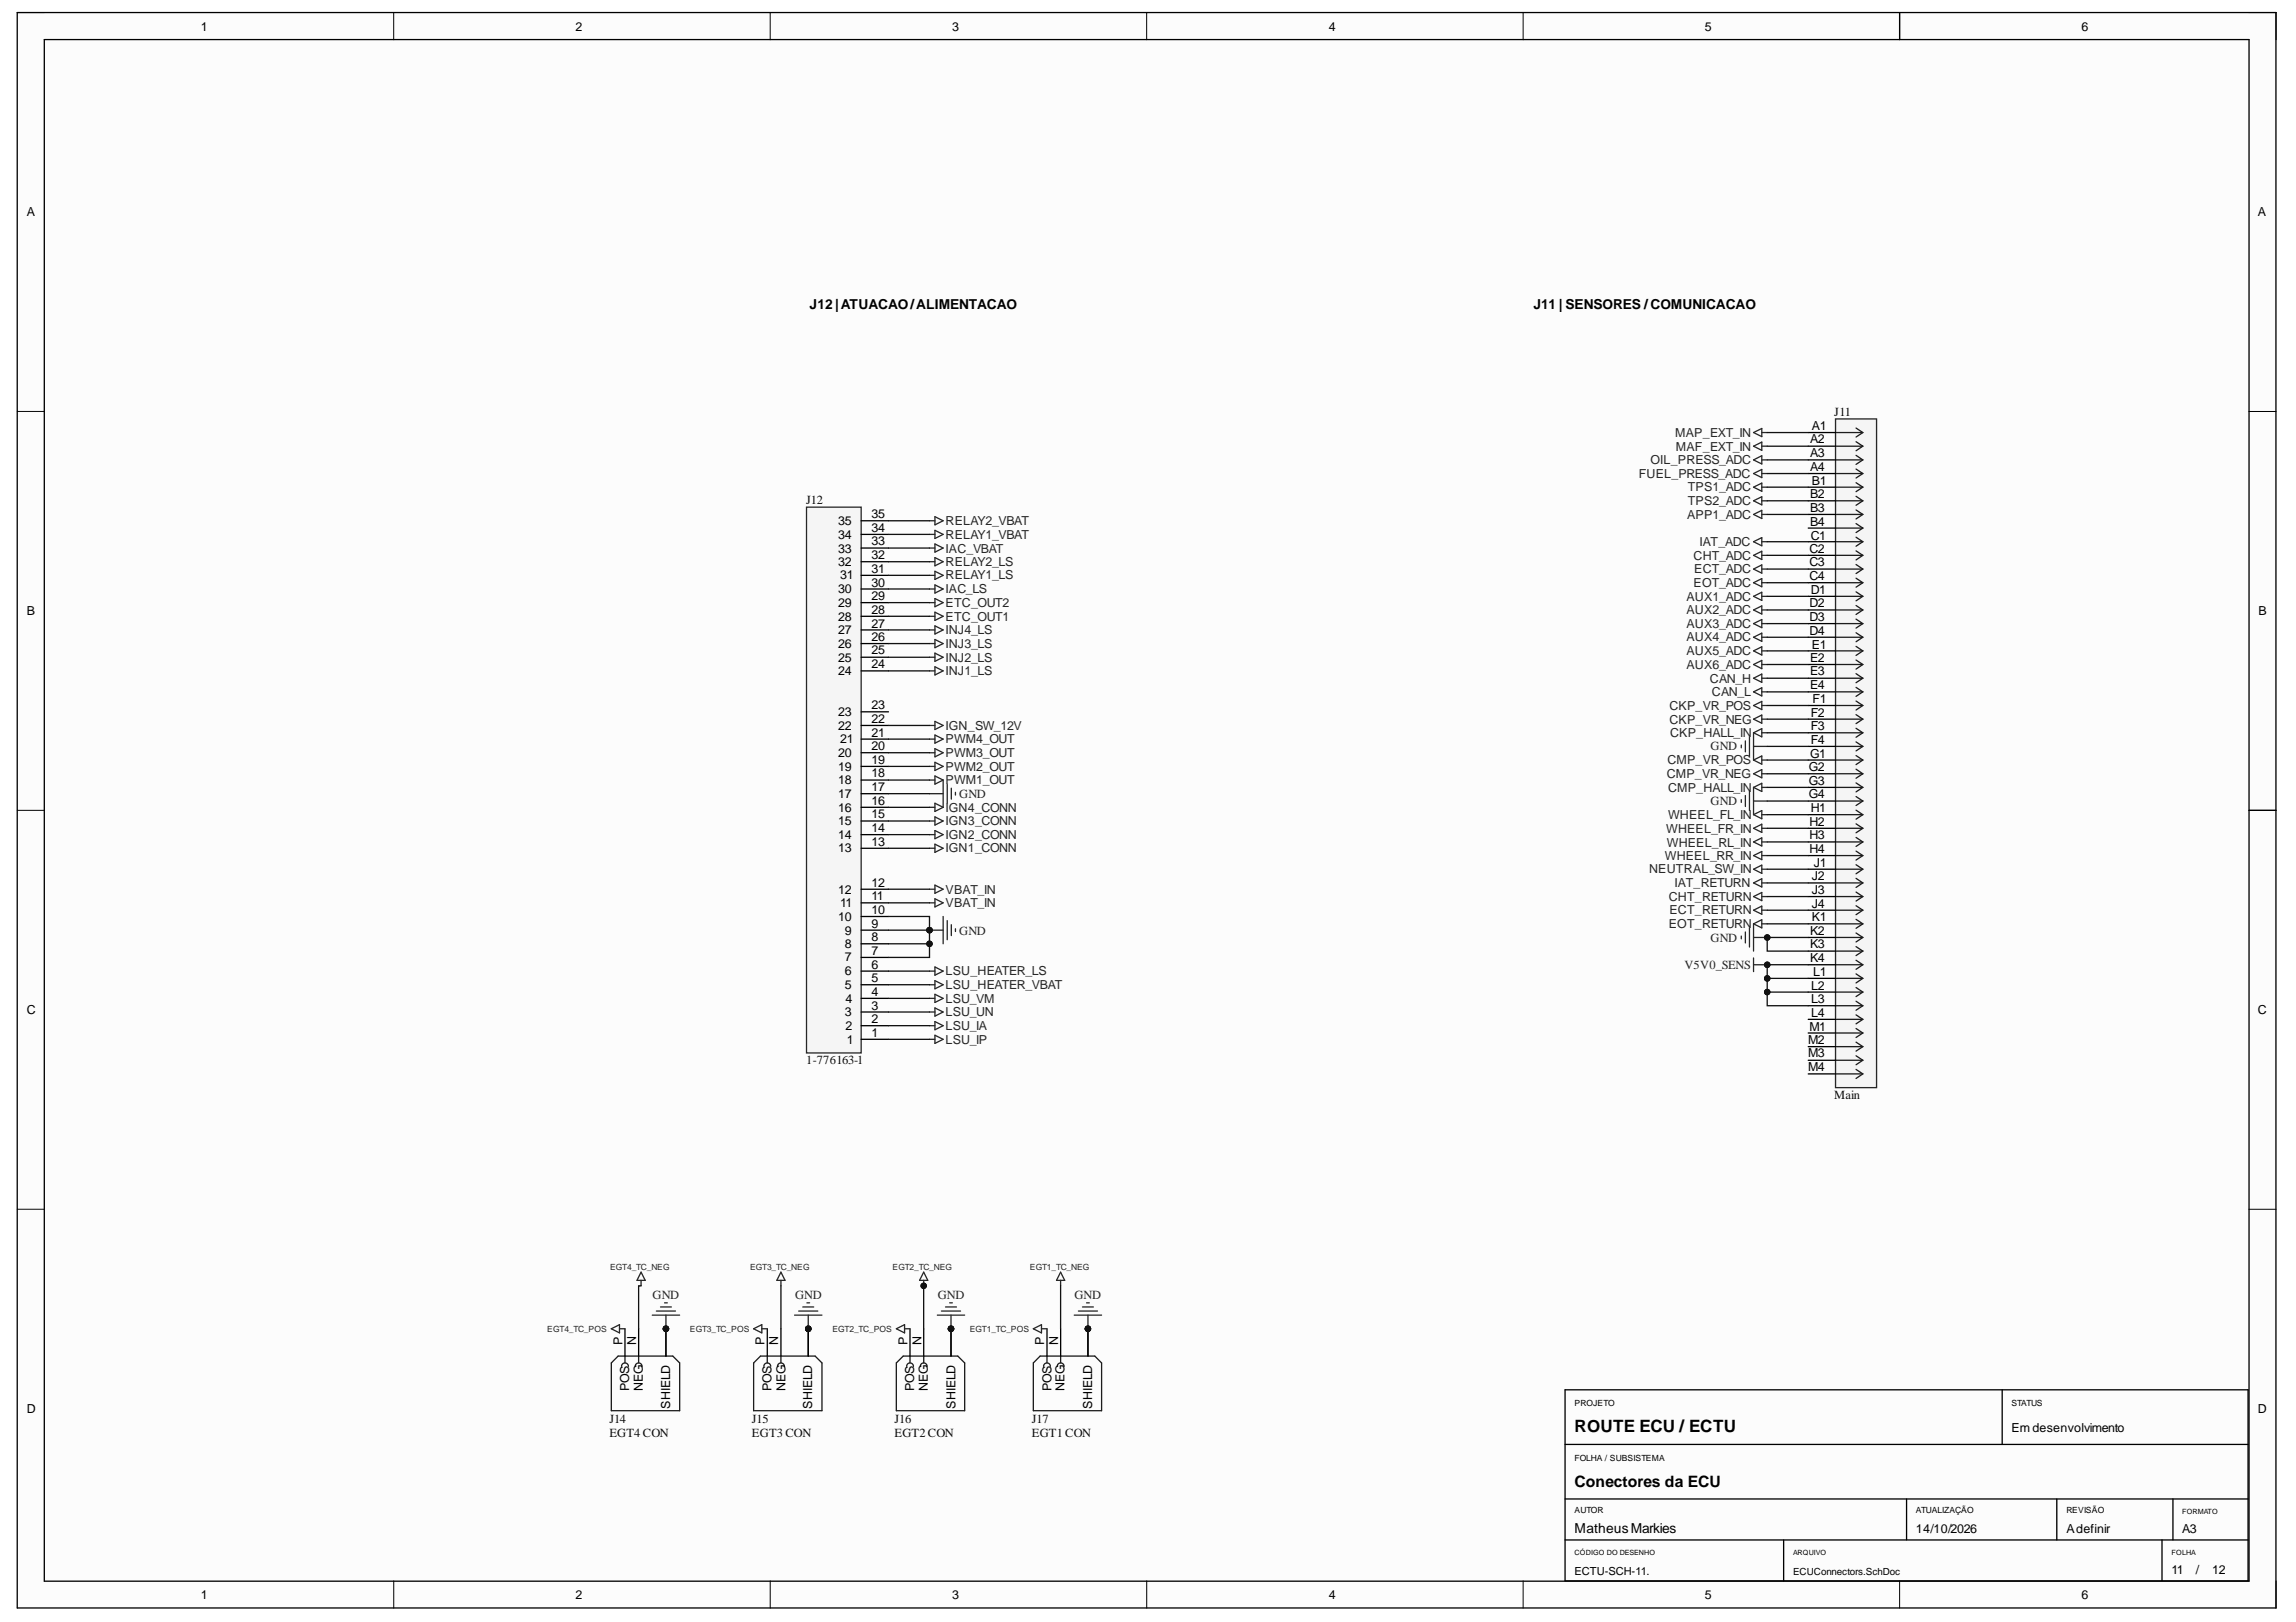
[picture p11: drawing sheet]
<svg xmlns="http://www.w3.org/2000/svg" width="297mm" height="210mm" viewBox="0 0 297 210" stroke-linecap="round" stroke-linejoin="round" font-family="sans-serif">
<defs><g id="words">
<text font-size="2.2" x="203.7" y="185.4">ROUTE ECU / ECTU</text>
<text font-size="2" x="203.7" y="192.5">Conectores da ECU</text>
<g font-size="1.8">
<text x="104.7" y="40">J12|ATUACAO/ALIMENTACAO</text>
<text x="198.4" y="40">J11 | SENSORES /COMUNICACAO</text>
<text x="203.7" y="198.4">MatheusMarkies</text>
</g>
<g font-size="1.6">
<text x="26" y="4">1</text>
<text x="74.4" y="4">2</text>
<text x="123.2" y="4">3</text>
<text x="171.9" y="4">4</text>
<text x="220.5" y="4">5</text>
<text x="269.3" y="4">6</text>
<text x="3.5" y="28">A</text>
<text x="292.1" y="28">A</text>
<text x="234.2" y="57.4">A2</text>
<text x="234.2" y="59.2">A3</text>
<text x="234.4" y="55.6">A1</text>
<text x="234.2" y="60.9">A4</text>
<text x="234.2" y="64.5">B2</text>
<text x="234.4" y="62.7">B1</text>
<text x="108.5" y="71.5">33</text>
<text x="108.5" y="69.7">34</text>
<text x="108.5" y="68">35</text>
<text x="112.8" y="70.6">33</text>
<text x="112.8" y="68.8">34</text>
<text x="112.8" y="67">35</text>
<text x="234.1" y="71.5">C2</text>
<text x="234.2" y="66.3">B3</text>
<text x="234.2" y="68">B4</text>
<text x="234.3" y="69.8">C1</text>
<text x="108.5" y="76.7">30</text>
<text x="108.5" y="73.3">32</text>
<text x="108.7" y="75">31</text>
<text x="112.8" y="77.7">29</text>
<text x="112.8" y="75.9">30</text>
<text x="112.8" y="74.1">31</text>
<text x="112.8" y="72.4">32</text>
<text x="234.1" y="73.3">C3</text>
<text x="234.1" y="75.1">C4</text>
<text x="234.3" y="76.8">D1</text>
<text x="3.5" y="79.6">B</text>
<text x="108.5" y="83.8">26</text>
<text x="108.5" y="82.1">27</text>
<text x="108.5" y="80.3">28</text>
<text x="108.5" y="78.5">29</text>
<text x="112.8" y="82.9">26</text>
<text x="112.8" y="81.2">27</text>
<text x="112.8" y="79.5">28</text>
<text x="234.1" y="78.6">D2</text>
<text x="234.1" y="80.4">D3</text>
<text x="234.1" y="82.2">D4</text>
<text x="234.4" y="83.9">E1</text>
<text x="292.2" y="79.6">B</text>
<text x="108.5" y="87.4">24</text>
<text x="108.5" y="85.6">25</text>
<text x="112.8" y="86.5">24</text>
<text x="112.8" y="84.7">25</text>
<text x="234.2" y="85.7">E2</text>
<text x="234.2" y="87.4">E3</text>
<text x="234.2" y="89.2">E4</text>
<text x="108.5" y="94.4">22</text>
<text x="108.5" y="92.6">23</text>
<text x="112.8" y="95.3">21</text>
<text x="112.8" y="93.6">22</text>
<text x="112.8" y="91.8">23</text>
<text x="234.3" y="92.7">F2</text>
<text x="234.3" y="94.5">F3</text>
<text x="234.5" y="91">F1</text>
<text x="108.5" y="101.5">18</text>
<text x="108.5" y="99.7">19</text>
<text x="108.5" y="98">20</text>
<text x="108.7" y="96.2">21</text>
<text x="112.8" y="100.6">18</text>
<text x="112.8" y="98.8">19</text>
<text x="112.8" y="97.1">20</text>
<text x="234" y="99.8">G2</text>
<text x="234" y="101.6">G3</text>
<text x="234.2" y="98.1">G1</text>
<text x="234.3" y="96.3">F4</text>
<text x="108.5" y="106.8">15</text>
<text x="108.5" y="105.1">16</text>
<text x="108.5" y="103.3">17</text>
<text x="112.8" y="107.7">14</text>
<text x="112.8" y="105.9">15</text>
<text x="112.8" y="104.1">16</text>
<text x="112.8" y="102.4">17</text>
<text x="234" y="103.3">G4</text>
<text x="234.1" y="106.8">H2</text>
<text x="234.3" y="105.1">H1</text>
<text x="108.5" y="110.3">13</text>
<text x="108.5" y="108.5">14</text>
<text x="112.8" y="109.5">13</text>
<text x="234.1" y="108.6">H3</text>
<text x="234.1" y="110.4">H4</text>
<text x="234.4" y="113.9">J2</text>
<text x="234.7" y="112.2">J1</text>
<text x="108.5" y="119.2">10</text>
<text x="108.5" y="115.6">12</text>
<text x="108.7" y="117.4">11</text>
<text x="112.8" y="118.3">10</text>
<text x="112.8" y="116.5">11</text>
<text x="112.8" y="114.8">12</text>
<text x="234.4" y="115.7">J3</text>
<text x="234.4" y="117.5">J4</text>
<text x="234.4" y="119.2">K1</text>
<text x="109.3" y="124.4">7</text>
<text x="109.3" y="122.7">8</text>
<text x="109.3" y="121">9</text>
<text x="112.8" y="125.4">6</text>
<text x="112.8" y="123.6">7</text>
<text x="112.8" y="121.8">8</text>
<text x="112.8" y="120">9</text>
<text x="234.2" y="121">K2</text>
<text x="234.2" y="122.7">K3</text>
<text x="234.2" y="124.5">K4</text>
<text x="3.5" y="131.3">C</text>
<text x="109.3" y="131.5">3</text>
<text x="109.3" y="128">5</text>
<text x="109.3" y="126.2">6</text>
<text x="109.4" y="129.7">4</text>
<text x="112.8" y="130.7">3</text>
<text x="112.8" y="128.9">4</text>
<text x="112.8" y="127.1">5</text>
<text x="234.3" y="128.1">L2</text>
<text x="234.3" y="129.8">L3</text>
<text x="234.3" y="131.6">L4</text>
<text x="234.6" y="126.3">L1</text>
<text x="292.1" y="131.3">C</text>
<text x="109.4" y="133.3">2</text>
<text x="109.6" y="135.1">1</text>
<text x="112.8" y="134.1">1</text>
<text x="112.8" y="132.4">2</text>
<text x="233.9" y="135.1">M2</text>
<text x="233.9" y="136.8">M3</text>
<text x="234.1" y="133.4">M1</text>
<text x="233.9" y="138.6">M4</text>
<text x="80.5" y="174" transform="rotate(-90 80.5 174)">P</text>
<text x="81.4" y="180" transform="rotate(-90 81.4 180)">POS</text>
<text x="82.3" y="174" transform="rotate(-90 82.3 174)">N</text>
<text x="98.9" y="174" transform="rotate(-90 98.9 174)">P</text>
<text x="99.8" y="180" transform="rotate(-90 99.8 180)">POS</text>
<text x="100.7" y="174" transform="rotate(-90 100.7 174)">N</text>
<text x="117.4" y="174" transform="rotate(-90 117.4 174)">P</text>
<text x="118.3" y="180" transform="rotate(-90 118.3 180)">POS</text>
<text x="119.2" y="174" transform="rotate(-90 119.2 174)">N</text>
<text x="135.1" y="174" transform="rotate(-90 135.1 174)">P</text>
<text x="136" y="180" transform="rotate(-90 136 180)">POS</text>
<text x="136.9" y="174" transform="rotate(-90 136.9 174)">N</text>
<text x="3.5" y="182.8">D</text>
<text x="83.2" y="180" transform="rotate(-90 83.2 180)">NEG</text>
<text x="86.7" y="182.3" transform="rotate(-90 86.7 182.3)">SHIELD</text>
<text x="101.6" y="180" transform="rotate(-90 101.6 180)">NEG</text>
<text x="105.1" y="182.3" transform="rotate(-90 105.1 182.3)">SHIELD</text>
<text x="120" y="180" transform="rotate(-90 120 180)">NEG</text>
<text x="123.6" y="182.3" transform="rotate(-90 123.6 182.3)">SHIELD</text>
<text x="137.7" y="180" transform="rotate(-90 137.7 180)">NEG</text>
<text x="141.3" y="182.3" transform="rotate(-90 141.3 182.3)">SHIELD</text>
<text x="260.2" y="185.4">Emdesenvolvimento</text>
<text x="292.1" y="182.8">D</text>
<text x="247.9" y="198.4">14/10/2026</text>
<text x="267.3" y="198.4">Adefinir</text>
<text x="280.9" y="203.7">11</text>
<text x="282.3" y="198.4">A3</text>
<text x="284.1" y="203.7">/</text>
<text x="286.2" y="203.7">12</text>
<text x="26" y="206.9">1</text>
<text x="74.4" y="206.9">2</text>
<text x="123.2" y="206.9">3</text>
<text x="171.9" y="206.9">4</text>
<text x="220.5" y="206.9">5</text>
<text x="269.3" y="206.9">6</text>
</g>
<g font-size="1.6" fill="#0e0e0e">
<text x="237.3" y="53.8">J11</text>
<text x="104.3" y="65.3">J12</text>
<text x="104.3" y="137.7">1-776163-1</text>
<text x="237.3" y="142.2">Main</text>
<text x="78.8" y="184.2">J14</text>
<text x="78.8" y="186">EGT4 CON</text>
<text x="97.3" y="184.2">J15</text>
<text x="97.3" y="186">EGT3 CON</text>
<text x="115.7" y="184.2">J16</text>
<text x="115.7" y="186">EGT2 CON</text>
<text x="133.5" y="184.2">J17</text>
<text x="133.5" y="186">EGT1 CON</text>
</g>
<g font-size="1.6" fill="#262626">
<text x="216.7" y="56.5">MAP_EXT_IN</text>
<text x="216.8" y="58.3">MAF_EXT_IN</text>
<text x="212" y="61.9">FUEL_PRESS_ADC</text>
<text x="213.5" y="60.1">OIL_PRESS_ADC</text>
<text x="218.3" y="63.6">TPS1_ADC</text>
<text x="218.3" y="65.3">TPS2_ADC</text>
<text x="122.3" y="71.5">IAC_VBAT</text>
<text x="122.3" y="69.7">RELAY1_VBAT</text>
<text x="122.3" y="68">RELAY2_VBAT</text>
<text x="218.3" y="67.1">APP1_ADC</text>
<text x="219.9" y="70.7">IAT_ADC</text>
<text x="122.3" y="76.7">IAC_LS</text>
<text x="122.3" y="75">RELAY1_LS</text>
<text x="122.3" y="73.3">RELAY2_LS</text>
<text x="218.2" y="77.8">AUX1_ADC</text>
<text x="219.1" y="72.4">CHT_ADC</text>
<text x="219.1" y="76">EOT_ADC</text>
<text x="219.2" y="74.2">ECT_ADC</text>
<text x="122.3" y="83.8">INJ3_LS</text>
<text x="122.3" y="82.1">INJ4_LS</text>
<text x="122.3" y="80.3">ETC_OUT1</text>
<text x="122.3" y="78.5">ETC_OUT2</text>
<text x="218.2" y="79.5">AUX2_ADC</text>
<text x="218.2" y="81.2">AUX3_ADC</text>
<text x="218.2" y="83">AUX4_ADC</text>
<text x="122.3" y="87.4">INJ1_LS</text>
<text x="122.3" y="85.6">INJ2_LS</text>
<text x="218.2" y="84.8">AUX5_ADC</text>
<text x="218.2" y="86.6">AUX6_ADC</text>
<text x="221.2" y="88.3">CAN_H</text>
<text x="122.3" y="94.4">IGN_SW_12V</text>
<text x="216" y="91.9">CKP_VR_POS</text>
<text x="216" y="93.7">CKP_VR_NEG</text>
<text x="216.1" y="95.3">CKP_HALL_IN</text>
<text x="221.5" y="90.1">CAN_L</text>
<text x="122.3" y="101.5">PWM1_OUT</text>
<text x="122.3" y="99.7">PWM2_OUT</text>
<text x="122.3" y="98">PWM3_OUT</text>
<text x="122.3" y="96.2">PWM4_OUT</text>
<text x="215.6" y="100.7">CMP_VR_NEG</text>
<text x="215.7" y="98.9">CMP_VR_POS</text>
<text x="221.3" y="97.1">GND</text>
<text x="122.3" y="106.8">IGN3_CONN</text>
<text x="122.3" y="105.1">IGN4_CONN</text>
<text x="124.1" y="103.3">GND</text>
<text x="215.6" y="107.8">WHEEL_FR_IN</text>
<text x="215.8" y="102.4">CMP_HALL_IN</text>
<text x="215.8" y="106">WHEEL_FL_IN</text>
<text x="221.3" y="104.2">GND</text>
<text x="122.3" y="110.3">IGN1_CONN</text>
<text x="122.3" y="108.5">IGN2_CONN</text>
<text x="213.4" y="113">NEUTRAL_SW_IN</text>
<text x="215.4" y="111.2">WHEEL_RR_IN</text>
<text x="215.6" y="109.5">WHEEL_RL_IN</text>
<text x="122.3" y="117.4">VBAT_IN</text>
<text x="122.3" y="115.6">VBAT_IN</text>
<text x="215.9" y="116.6">CHT_RETURN</text>
<text x="216" y="118.3">ECT_RETURN</text>
<text x="216.7" y="114.8">IAT_RETURN</text>
<text x="124.1" y="121">GND</text>
<text x="215.9" y="120.1">EOT_RETURN</text>
<text x="217.9" y="125.4">V5V0_SENS</text>
<text x="221.3" y="121.9">GND</text>
<text x="122.3" y="131.5">LSU_UN</text>
<text x="122.3" y="129.7">LSU_VM</text>
<text x="122.3" y="128">LSU_HEATER_VBAT</text>
<text x="122.3" y="126.2">LSU_HEATER_LS</text>
<text x="122.3" y="135.1">LSU_IP</text>
<text x="122.3" y="133.3">LSU_IA</text>
<text x="84.4" y="168.1">GND</text>
<text x="102.9" y="168.1">GND</text>
<text x="121.3" y="168.1">GND</text>
<text x="139" y="168.1">GND</text>
</g>
<text font-size="1.4" x="203.7" y="203.8">ECTU-SCH-11.</text>
<text font-size="1.3" x="232" y="203.8">ECUConnectors.SchDoc</text>
<g font-size="1.1" fill="#262626">
<text x="78.9" y="164.4">EGT4_TC_NEG</text>
<text x="97" y="164.4">EGT3_TC_NEG</text>
<text x="115.5" y="164.4">EGT2_TC_NEG</text>
<text x="133.2" y="164.4">EGT1_TC_NEG</text>
<text x="70.8" y="172.4">EGT4_TC_POS</text>
<text x="89.3" y="172.4">EGT3_TC_POS</text>
<text x="107.7" y="172.4">EGT2_TC_POS</text>
<text x="125.5" y="172.4">EGT1_TC_POS</text>
</g>
<g font-size="1.1">
<text x="203.7" y="181.9">PROJETO</text>
<text x="260.2" y="181.9">STATUS</text>
<text x="203.7" y="189">FOLHA / SUBSISTEMA</text>
<text x="203.7" y="195.9">AUTOR</text>
<text x="247.9" y="195.9">ATUALIZAÇÃO</text>
<text x="267.3" y="195.9">REVISÃO</text>
</g>
<g font-size=".9">
<text x="282.3" y="195.9">FORMATO</text>
<text x="203.7" y="201.2">CÓDIGO DO DESENHO</text>
<text x="232" y="201.2">ARQUIVO</text>
<text x="280.9" y="201.2">FOLHA</text>
</g>
</g></defs>
<g fill="#fcfcfc">
<path d="M2.2 1.6h292.3v206.5h-292.3z" fill-rule="evenodd"/>
<path d="M5.8 5.2h285.1v199.4h-285.1z" fill-rule="evenodd"/>
</g>
<g fill="none" stroke="#000" stroke-width=".13">
<path d="M2.2 1.6h3.6M50.9 1.6v3.6M99.6 1.6v3.6M148.3 1.6v3.6M197 1.6v3.6M245.8 1.6v3.6M290.9 1.6h3.6v3.6M2.2 53.2h3.6M290.9 53.3h3.6M2.2 104.9h3.6M290.9 104.9h3.6M2.2 156.5h3.6"/>
<path d="M290.9 156.5h3.6M50.9 204.6v3.5M99.6 204.6v3.5M148.4 204.6v3.5M197 204.6v3.5M245.8 204.6v3.5M294.5 204.6v3.5"/>
</g>
<g fill="none" stroke="#000" stroke-width=".17">
<path d="M2.2 1.6h292.2v206.5h-292.2zM5.7 5.1h285.3v199.5h-285.3zM245.8 1.6v3.5M291 104.9h3.5M202.5 179.9h88.3v24.7h-88.3zM259 179.9v7M202.5 186.9h88.3M202.5 194h88.3M202.5 199.3h88.3M230.8 199.3v5.3M246.7 194v5.3M266.1 194v5.3"/>
<path d="M279.7 199.3v5.3M281.1 194v5.3"/>
</g>
<path d="M237.5 54.2h5.3v86.5h-5.3z" fill-rule="evenodd" fill="#f5f5f5"/>
<path d="M237.5 54.2h5.3v86.5h-5.3z" fill="none" stroke="#262626" stroke-width=".17"/>
<g fill="none" stroke="#1c1c1c" stroke-width=".17">
<path d="M237.5 56h3.5M237.5 57.7h3.5M237.5 59.5h3.5M240.1 55.4l.9 .6M240.1 57.2l.9 .5M240.1 58.9l.9 .6M241 56l-.9 .6M241 57.7l-.9 .6M241 59.5l-.9 .6M237.5 61.3h3.5M237.5 63h3.5M237.5 64.8h3.5"/>
<path d="M237.5 66.6h3.5M237.5 68.3h3.5M237.5 70.1h3.5M237.5 71.9h3.5M237.5 73.6h3.5M237.5 75.4h3.5M237.5 77.2h3.5M237.5 78.9h3.5M240.1 60.7l.9 .6M240.1 62.5l.9 .5M240.1 64.2l.9 .6M240.1 66l.9 .6"/>
<path d="M240.1 67.8l.9 .5M240.1 69.5l.9 .6M240.1 71.3l.9 .6M240.1 73.1l.9 .5M240.1 74.8l.9 .6M240.1 76.6l.9 .6M240.1 78.4l.9 .5M241 61.3l-.9 .6M241 63l-.9 .6M241 64.8l-.9 .6M241 66.6l-.9 .6M241 68.3l-.9 .6"/>
<path d="M241 70.1l-.9 .6M241 71.9l-.9 .6M241 73.6l-.9 .6M241 75.4l-.9 .6M241 77.2l-.9 .6M241 78.9l-.9 .6M237.5 80.7h3.5M237.5 82.5h3.5M237.5 84.2h3.5M237.5 86h3.5M237.5 87.8h3.5M237.5 89.5h3.5"/>
<path d="M237.5 91.3h3.5M237.5 93.1h3.5M237.5 94.8h3.5M237.5 96.6h3.5M237.5 98.4h3.5M240.1 80.1l.9 .6M240.1 81.9l.9 .6M240.1 83.6l.9 .6M240.1 85.4l.9 .6M240.1 87.2l.9 .6M240.1 89l.9 .5M240.1 90.7l.9 .6"/>
<path d="M240.1 92.5l.9 .6M240.1 94.2l.9 .6M240.1 96l.9 .6M240.1 97.8l.9 .6M240.1 99.5l.9 .6M241 80.7l-.9 .6M241 82.5l-.9 .5M241 84.2l-.9 .6M241 86l-.9 .6M241 87.8l-.9 .6M241 89.5l-.9 .6M241 91.3l-.9 .6"/>
<path d="M241 93.1l-.9 .5M241 94.8l-.9 .6M241 96.6l-.9 .6M241 98.4l-.9 .5M237.5 100.1h3.5M237.5 101.9h3.5M237.5 103.7h3.5M237.5 105.4h3.5M237.5 107.2h3.5M237.5 109h3.5M237.5 110.7h3.5M237.5 112.5h3.5"/>
<path d="M237.5 114.3h3.5M237.5 116h3.5M237.5 117.8h3.5M237.5 119.6h3.5M240.1 101.3l.9 .6M240.1 103.1l.9 .6M240.1 104.8l.9 .6M240.1 106.6l.9 .6M240.1 108.4l.9 .6M240.1 110.1l.9 .6M240.1 111.9l.9 .6M240.1 113.7l.9 .6"/>
<path d="M240.1 115.4l.9 .6M240.1 117.2l.9 .6M240.1 119l.9 .6M241 100.1l-.9 .6M241 101.9l-.9 .6M241 103.7l-.9 .5M241 105.4l-.9 .6M241 107.2l-.9 .6M241 109l-.9 .5M241 110.7l-.9 .6M241 112.5l-.9 .6M241 114.3l-.9 .5"/>
<path d="M241 116l-.9 .6M241 117.8l-.9 .6M241 119.6l-.9 .5M237.5 121.3h3.5M237.5 123.1h3.5M237.5 124.8h3.5M237.5 126.6h3.5M237.5 128.4h3.5M237.5 130.2h3.5M237.5 131.9h3.5M237.5 133.7h3.5M237.5 135.4h3.5"/>
<path d="M237.5 137.2h3.5M237.5 139h3.5M240.1 120.7l.9 .6M240.1 122.5l.9 .6M240.1 124.3l.9 .5M240.1 126l.9 .6M240.1 127.8l.9 .6M240.1 129.6l.9 .6M240.1 131.3l.9 .6M240.1 133.1l.9 .6M240.1 134.9l.9 .5M240.1 136.6l.9 .6"/>
<path d="M240.1 138.4l.9 .6M241 121.3l-.9 .6M241 123.1l-.9 .6M241 124.8l-.9 .6M241 126.6l-.9 .6M241 128.4l-.9 .6M241 130.2l-.9 .5M241 131.9l-.9 .6M241 133.7l-.9 .6M241 135.4l-.9 .6M241 137.2l-.9 .6M241 139l-.9 .6"/>
</g>
<g fill="none" stroke="#000" stroke-width=".17">
<path d="M233.9 56h3.6M233.9 57.7h3.6M233.9 59.5h3.6M233.9 61.3h3.6M233.9 63h3.6M233.9 64.8h3.6M233.9 66.6h3.6M233.9 68.3h3.6M233.9 70.1h3.6M233.9 71.9h3.6M233.9 73.6h3.6M233.9 75.4h3.6"/>
<path d="M233.9 77.2h3.6M233.9 78.9h3.6M233.9 80.7h3.6M233.9 82.5h3.6M233.9 84.2h3.6M233.9 86h3.6M233.9 87.8h3.6M233.9 89.5h3.6M233.9 91.3h3.6M233.9 93.1h3.6M233.9 94.8h3.6M233.9 96.6h3.6"/>
<path d="M233.9 98.4h3.6M233.9 100.1h3.6M233.9 101.9h3.6M233.9 103.7h3.6M233.9 105.4h3.6M233.9 107.2h3.6M233.9 109h3.6M233.9 110.7h3.6M233.9 112.5h3.6M233.9 114.3h3.6M233.9 116h3.6M233.9 117.8h3.6"/>
<path d="M233.9 119.6h3.6M233.9 121.3h3.6M233.9 123.1h3.6M233.9 124.8h3.6M233.9 126.6h3.6M233.9 128.4h3.6M233.9 130.2h3.6M233.9 131.9h3.6M233.9 133.7h3.6M233.9 135.4h3.6M233.9 137.2h3.6M233.9 139h3.6"/>
</g>
<path d="M104.3 65.6h7.1v70.7h-7.1z" fill-rule="evenodd" fill="#f5f5f5"/>
<g fill="none" stroke="#262626" stroke-width=".17">
<path d="M226.9 56l1-.6v1.1zM226.9 57.7l1-.5v1.1zM226.9 59.5l1-.5v1zM227.9 56h.7M227.9 57.7h.7M227.9 59.5h.7M104.3 65.6h7.1v70.7h-7.1zM120.3 79.8h.7M120.3 78h.7M120.3 76.2h.7M120.3 74.5h.7M120.3 72.7h.7"/>
<path d="M120.3 70.9h.7M120.3 69.2h.7M120.3 67.4h.7M121 66.9l1 .5-1 .5zM121 68.6l1 .6-1 .5zM121 70.4l1 .5-1 .6zM121 72.2l1 .5-1 .5zM121 73.9l1 .6-1 .5zM121 75.7l1 .5-1 .6zM121 77.5l1 .5-1 .5zM121 79.2l1 .6-1 .5zM226.9 61.3l1-.5v1z"/>
<path d="M226.9 63l1-.5v1.1zM226.9 64.8l1-.5v1zM226.9 66.6l1-.6v1.1zM226.9 70.1l1-.5v1zM226.9 71.9l1-.6v1.1zM226.9 73.6l1-.5v1.1zM226.9 75.4l1-.5v1zM226.9 77.2l1-.6v1.1zM226.9 78.9l1-.5v1.1zM227.9 61.3h.7M227.9 63h.7M227.9 64.8h.7"/>
<path d="M227.9 66.6h.7M227.9 70.1h.7M227.9 71.9h.7M227.9 73.6h.7M227.9 75.4h.7M227.9 77.2h.7M227.9 78.9h.7M120.3 99.2h.7M120.3 97.4h.7M120.3 95.6h.7M120.3 93.9h.7M120.3 86.8h.7"/>
<path d="M120.3 85.1h.7M120.3 83.3h.7M120.3 81.5h.7M121 81l1 .5-1 .5zM121 82.8l1 .5-1 .5zM121 84.5l1 .6-1 .5zM121 86.3l1 .5-1 .5zM121 93.4l1 .5-1 .5zM121 95.1l1 .5-1 .6zM121 96.9l1 .5-1 .5zM121 98.6l1 .6-1 .5zM226.9 80.7l1-.5v1z"/>
<path d="M226.9 82.5l1-.6v1.1zM226.9 84.2l1-.5v1.1zM226.9 86l1-.5v1zM226.9 87.8l1-.6v1.1zM226.9 89.5l1-.5v1.1zM226.9 91.3l1-.5v1zM226.9 93.1l1-.6v1.1zM226.9 94.8l1-.5v1.1zM226.9 98.4l1-.6v1.1zM227.9 80.7h.7M227.9 82.5h.7M227.9 84.2h.7"/>
<path d="M227.9 86h.7M227.9 87.8h.7M227.9 89.5h.7M227.9 91.3h.7M227.9 93.1h.7M227.9 94.8h.7M227.9 98.4h.7M120.3 116.8h.7M120.3 115.1h.7M120.3 109.8h.7M120.3 108h.7M120.3 106.2h.7"/>
<path d="M120.3 104.5h.7M120.3 100.9h.7M121 100.4l1 .5-1 .6zM121 103.9l1 .6-1 .5zM121 105.7l1 .5-1 .6zM121 107.5l1 .5-1 .5zM121 109.2l1 .6-1 .5zM121 114.5l1 .6-1 .5zM121 116.3l1 .5-1 .6zM226.9 100.1l1-.5v1.1zM226.9 101.9l1-.5v1zM226.9 105.4l1-.5v1.1z"/>
<path d="M226.9 107.2l1-.5v1zM226.9 109l1-.6v1.1zM226.9 110.7l1-.5v1zM226.9 112.5l1-.5v1zM226.9 114.3l1-.6v1.1zM226.9 116l1-.5v1.1zM226.9 117.8l1-.5v1zM226.9 119.6l1-.6v1.1zM227.9 100.1h.7M227.9 101.9h.7M227.9 105.4h.7M227.9 107.2h.7"/>
<path d="M227.9 109h.7M227.9 110.7h.7M227.9 112.5h.7M227.9 114.3h.7M227.9 116h.7M227.9 117.8h.7M227.9 119.6h.7M120.3 134.5h.7M120.3 132.7h.7M120.3 131h.7M120.3 129.2h.7M120.3 127.4h.7"/>
<path d="M120.3 125.7h.7M121 134l1 .5-1 .5zM121 125.1l1 .6-1 .5zM121 126.9l1 .5-1 .6zM121 128.7l1 .5-1 .5zM121 130.4l1 .6-1 .5zM121 132.2l1 .5-1 .6zM226.9 124v1.7M226.9 124.8h1.7"/>
</g>
<g fill="none" stroke="#000" stroke-width=".17">
<path d="M111.4 79.8h3.5M111.4 78h3.5M111.4 76.2h3.5M111.4 74.5h3.5M111.4 72.7h3.5M111.4 70.9h3.5M111.4 69.2h3.5M111.4 67.4h3.5M111.4 99.2h3.5M111.4 97.4h3.5M111.4 95.6h3.5M111.4 93.9h3.5"/>
<path d="M111.4 92.1h3.5M111.4 86.8h3.5M111.4 85.1h3.5M111.4 83.3h3.5M111.4 81.5h3.5M111.4 118.6h3.5M111.4 116.8h3.5M111.4 115.1h3.5M111.4 109.8h3.5M111.4 108h3.5M111.4 106.2h3.5M111.4 104.5h3.5"/>
<path d="M111.4 102.7h3.5M111.4 100.9h3.5M111.4 134.5h3.5M111.4 132.7h3.5M111.4 131h3.5M111.4 129.2h3.5M111.4 127.4h3.5M111.4 125.7h3.5M111.4 123.9h3.5M111.4 122.1h3.5M111.4 120.4h3.5"/>
</g>
<circle cx="228.6" cy="124.9" r=".35" fill="#0e0e0e"/>
<circle cx="228.6" cy="124.9" r=".35" fill="none" stroke="#0e0e0e" stroke-width=".13"/>
<path d="M226.9 119.6v3.5M225.3 121.1v.4M225.8 120.6v1.4M226.3 120.1v2.5M226.9 121.3h1.7" fill="none" stroke="#262626" stroke-width=".17"/>
<circle cx="228.6" cy="121.3" r=".35" fill="#0e0e0e"/>
<circle cx="228.6" cy="121.3" r=".35" fill="none" stroke="#0e0e0e" stroke-width=".13"/>
<g fill="none" stroke="#262626" stroke-width=".17">
<path d="M225.3 96.4v.4M225.8 95.9v1.4M226.3 95.4v2.4M226.9 94.8v3.6M226.9 96.6h1.7M122 118.6v3.5M122.5 119.1v2.5M123.1 119.7v1.4M225.3 103.5v.3M225.8 103v1.4M226.3 102.4v2.5M226.9 101.9v3.5"/>
<path d="M226.9 103.7h1.7M120.3 120.4h1.7M123.6 120.2v.3"/>
</g>
<circle cx="120.3" cy="120.4" r=".35" fill="#0e0e0e"/>
<circle cx="120.3" cy="120.4" r=".35" fill="none" stroke="#0e0e0e" stroke-width=".13"/>
<path d="M120.3 102.7h1.7M122 100.9v3.6M122.5 101.5v2.4M123.1 102v1.4M123.6 102.5v.4" fill="none" stroke="#262626" stroke-width=".17"/>
<circle cx="104.6" cy="172" r=".35" fill="#0e0e0e"/>
<circle cx="104.6" cy="172" r=".35" fill="none" stroke="#0e0e0e" stroke-width=".13"/>
<circle cx="104.6" cy="172" r=".35" fill="#0e0e0e"/>
<circle cx="104.6" cy="172" r=".35" fill="none" stroke="#0e0e0e" stroke-width=".13"/>
<path d="M97.5 176.4l.9-.9h7.1l.8 .9v6.2h-8.8zM98.8 176.8a.44 .44 0 0 1 .5-.4 .44 .44 0 0 1 .4 .4M99.3 175.5v.9M100.6 176.8a.44 .44 0 0 1 .4-.4 .44 .44 0 0 1 .5 .4M101 175.5v.9" fill="none" stroke="#1c1c1c" stroke-width=".17"/>
<path d="M99.3 172v3.5M101 172v3.5M104.6 172v3.5" fill="none" stroke="#000" stroke-width=".17"/>
<circle cx="104.6" cy="172" r=".35" fill="#0e0e0e"/>
<circle cx="104.6" cy="172" r=".35" fill="none" stroke="#0e0e0e" stroke-width=".13"/>
<path d="M104.6 172v3.5" fill="none" stroke="#000" stroke-width=".17"/>
<circle cx="104.6" cy="172" r=".35" fill="#0e0e0e"/>
<circle cx="104.6" cy="172" r=".35" fill="none" stroke="#0e0e0e" stroke-width=".13"/>
<circle cx="86.2" cy="172" r=".35" fill="#0e0e0e"/>
<circle cx="86.2" cy="172" r=".35" fill="none" stroke="#0e0e0e" stroke-width=".13"/>
<circle cx="86.2" cy="172" r=".35" fill="#0e0e0e"/>
<circle cx="86.2" cy="172" r=".35" fill="none" stroke="#0e0e0e" stroke-width=".13"/>
<path d="M80 175.5h7l.9 .9v6.2h-8.8v-6.2zM80.4 176.8a.44 .44 0 0 1 .5-.4 .44 .44 0 0 1 .4 .4M80.9 175.5v.9M82.2 176.8a.44 .44 0 0 1 .4-.4 .44 .44 0 0 1 .5 .4M82.6 175.5v.9" fill="none" stroke="#1c1c1c" stroke-width=".17"/>
<path d="M80.9 172v3.5M82.6 172v3.5M86.2 172v3.5" fill="none" stroke="#000" stroke-width=".17"/>
<circle cx="86.2" cy="172" r=".35" fill="#0e0e0e"/>
<circle cx="86.2" cy="172" r=".35" fill="none" stroke="#0e0e0e" stroke-width=".13"/>
<path d="M86.2 172v3.5" fill="none" stroke="#000" stroke-width=".17"/>
<circle cx="86.2" cy="172" r=".35" fill="#0e0e0e"/>
<circle cx="86.2" cy="172" r=".35" fill="none" stroke="#0e0e0e" stroke-width=".13"/>
<circle cx="123" cy="172" r=".35" fill="#0e0e0e"/>
<circle cx="123" cy="172" r=".35" fill="none" stroke="#0e0e0e" stroke-width=".13"/>
<circle cx="123" cy="172" r=".35" fill="#0e0e0e"/>
<circle cx="123" cy="172" r=".35" fill="none" stroke="#0e0e0e" stroke-width=".13"/>
<path d="M116 176.4l.9-.9h7l.9 .9v6.2h-8.8zM117.3 176.8a.44 .44 0 0 1 .4-.4 .44 .44 0 0 1 .5 .4M117.7 175.5v.9M119.1 176.8a.44 .44 0 0 1 .4-.4 .44 .44 0 0 1 .4 .4M119.5 175.5v.9" fill="none" stroke="#1c1c1c" stroke-width=".17"/>
<path d="M117.7 172v3.5M119.5 172v3.5M123 172v3.5" fill="none" stroke="#000" stroke-width=".17"/>
<circle cx="123" cy="172" r=".35" fill="#0e0e0e"/>
<circle cx="123" cy="172" r=".35" fill="none" stroke="#0e0e0e" stroke-width=".13"/>
<path d="M123 172v3.5" fill="none" stroke="#000" stroke-width=".17"/>
<circle cx="123" cy="172" r=".35" fill="#0e0e0e"/>
<circle cx="123" cy="172" r=".35" fill="none" stroke="#0e0e0e" stroke-width=".13"/>
<circle cx="140.7" cy="172" r=".35" fill="#0e0e0e"/>
<circle cx="140.7" cy="172" r=".35" fill="none" stroke="#0e0e0e" stroke-width=".13"/>
<circle cx="140.7" cy="172" r=".35" fill="#0e0e0e"/>
<circle cx="140.7" cy="172" r=".35" fill="none" stroke="#0e0e0e" stroke-width=".13"/>
<path d="M134.6 175.5h7l.9 .9v6.2h-8.8v-6.2zM135 176.8a.44 .44 0 0 1 .4-.4 .44 .44 0 0 1 .5 .4M135.5 175.5v.9M136.8 176.8a.44 .44 0 0 1 .4-.4 .44 .44 0 0 1 .5 .4M137.2 175.5v.9" fill="none" stroke="#1c1c1c" stroke-width=".17"/>
<path d="M135.5 172v3.5M137.2 172v3.5M140.7 172v3.5" fill="none" stroke="#000" stroke-width=".17"/>
<circle cx="140.7" cy="172" r=".35" fill="#0e0e0e"/>
<circle cx="140.7" cy="172" r=".35" fill="none" stroke="#0e0e0e" stroke-width=".13"/>
<path d="M140.7 172v3.5" fill="none" stroke="#000" stroke-width=".17"/>
<circle cx="140.7" cy="172" r=".35" fill="#0e0e0e"/>
<circle cx="140.7" cy="172" r=".35" fill="none" stroke="#0e0e0e" stroke-width=".13"/>
<path d="M102.8 170.2h3.5M103.3 169.7h2.5M103.9 169.1h1.4M104.4 168.6h.3M104.6 170.2v1.8" fill="none" stroke="#262626" stroke-width=".17"/>
<circle cx="104.6" cy="172" r=".35" fill="#0e0e0e"/>
<circle cx="104.6" cy="172" r=".35" fill="none" stroke="#0e0e0e" stroke-width=".13"/>
<path d="M84.4 170.2h3.5M84.9 169.7h2.5M85.4 169.1h1.5M86 168.6h.3M86.2 170.2v1.8" fill="none" stroke="#262626" stroke-width=".17"/>
<circle cx="86.2" cy="172" r=".35" fill="#0e0e0e"/>
<circle cx="86.2" cy="172" r=".35" fill="none" stroke="#0e0e0e" stroke-width=".13"/>
<path d="M121.3 170.2h3.5M121.8 169.7h2.5M122.3 169.1h1.4M122.9 168.6h.3M123 170.2v1.8" fill="none" stroke="#262626" stroke-width=".17"/>
<circle cx="123" cy="172" r=".35" fill="#0e0e0e"/>
<circle cx="123" cy="172" r=".35" fill="none" stroke="#0e0e0e" stroke-width=".13"/>
<path d="M139 170.2h3.5M139.5 169.7h2.5M140 169.1h1.5M140.6 168.6h.3M140.7 170.2v1.8" fill="none" stroke="#262626" stroke-width=".17"/>
<circle cx="140.7" cy="172" r=".35" fill="#0e0e0e"/>
<circle cx="140.7" cy="172" r=".35" fill="none" stroke="#0e0e0e" stroke-width=".13"/>
<path d="M79.1 172l1-.6v1.1zM80.1 172h.8M82.9 164.6l.6 1.1h-1.1zM82.9 165.7v.7M97.5 172l1.1-.6v1.1zM98.6 172h.7M101 164.6l.6 1.1h-1.1zM101 165.7v.7M116 172l1-.6v1.1zM117 172h.7M119.5 164.6l.5 1.1h-1zM119.5 165.7v.7" fill="none" stroke="#262626" stroke-width=".17"/>
<circle cx="119.5" cy="166.4" r=".35" fill="#0e0e0e"/>
<circle cx="119.5" cy="166.4" r=".35" fill="none" stroke="#0e0e0e" stroke-width=".13"/>
<path d="M137.2 164.6l.5 1.1h-1zM137.2 165.7v.7" fill="none" stroke="#262626" stroke-width=".17"/>
<g fill="none" stroke="#0e0e0e" stroke-width=".17">
<path d="M228.6 56h5.3M228.6 57.7h5.3M228.6 59.5h5.3M228.6 61.3h5.3M228.6 63h5.3M228.6 64.8h5.3M228.6 66.6h5.3M228.6 70.1h5.3M228.6 71.9h5.3M228.6 73.6h5.3M228.6 75.4h5.3M228.6 77.2h5.3"/>
<path d="M228.6 78.9h5.3M228.6 80.7h5.3M228.6 82.5h5.3M228.6 84.2h5.3M228.6 86h5.3M228.6 87.8h5.3M228.6 89.5h5.3M228.6 91.3h5.3M228.6 93.1h5.3M228.6 94.8h5.3M228.6 96.6h5.3M228.6 98.4h5.3"/>
<path d="M228.6 100.1h5.3M228.6 101.9h5.3M228.6 103.7h5.3M228.6 105.4h5.3M228.6 107.2h5.3M228.6 109h5.3M228.6 110.7h5.3M228.6 112.5h5.3M228.6 114.3h5.3M228.6 116h5.3M228.6 117.8h5.3M228.6 119.6h5.3"/>
<path d="M228.6 126.6h5.3"/>
</g>
<circle cx="228.6" cy="126.6" r=".35" fill="#0e0e0e"/>
<circle cx="228.6" cy="126.6" r=".35" fill="none" stroke="#0e0e0e" stroke-width=".13"/>
<path d="M228.6 128.4h5.3" fill="none" stroke="#0e0e0e" stroke-width=".17"/>
<circle cx="228.6" cy="128.4" r=".35" fill="#0e0e0e"/>
<circle cx="228.6" cy="128.4" r=".35" fill="none" stroke="#0e0e0e" stroke-width=".13"/>
<path d="M114.9 134.5h5.4M114.9 132.7h5.4M114.9 131h5.4M114.9 129.2h5.4M114.9 127.4h5.4M114.9 125.7h5.4M114.9 122.1h5.4" fill="none" stroke="#0e0e0e" stroke-width=".17"/>
<circle cx="120.3" cy="122.1" r=".35" fill="#0e0e0e"/>
<circle cx="120.3" cy="122.1" r=".35" fill="none" stroke="#0e0e0e" stroke-width=".13"/>
<path d="M114.9 120.4h5.4" fill="none" stroke="#0e0e0e" stroke-width=".17"/>
<circle cx="120.3" cy="120.4" r=".35" fill="#0e0e0e"/>
<circle cx="120.3" cy="120.4" r=".35" fill="none" stroke="#0e0e0e" stroke-width=".13"/>
<g fill="none" stroke="#0e0e0e" stroke-width=".17">
<path d="M114.9 79.8h5.4M114.9 78h5.4M114.9 76.2h5.4M114.9 74.5h5.4M114.9 72.7h5.4M114.9 70.9h5.4M114.9 69.2h5.4M114.9 67.4h5.4M114.9 99.2h5.4M114.9 97.4h5.4M114.9 95.6h5.4M114.9 93.9h5.4"/>
<path d="M114.9 86.8h5.4M114.9 85.1h5.4M114.9 83.3h5.4M114.9 81.5h5.4M114.9 116.8h5.4M114.9 115.1h5.4M114.9 109.8h5.4M114.9 108h5.4M114.9 106.2h5.4M114.9 104.5h5.4M114.9 102.7h5.4M114.9 100.9h5.4"/>
<path d="M233.9 124.8h-5.3v5.4h5.3"/>
</g>
<circle cx="228.6" cy="124.9" r=".35" fill="#0e0e0e"/>
<circle cx="228.6" cy="124.9" r=".35" fill="none" stroke="#0e0e0e" stroke-width=".13"/>
<circle cx="228.6" cy="126.6" r=".35" fill="#0e0e0e"/>
<circle cx="228.6" cy="126.6" r=".35" fill="none" stroke="#0e0e0e" stroke-width=".13"/>
<circle cx="228.6" cy="128.4" r=".35" fill="#0e0e0e"/>
<circle cx="228.6" cy="128.4" r=".35" fill="none" stroke="#0e0e0e" stroke-width=".13"/>
<path d="M233.9 121.3h-5.3v1.8h5.3" fill="none" stroke="#0e0e0e" stroke-width=".17"/>
<circle cx="228.6" cy="121.3" r=".35" fill="#0e0e0e"/>
<circle cx="228.6" cy="121.3" r=".35" fill="none" stroke="#0e0e0e" stroke-width=".13"/>
<path d="M114.9 118.6h5.4v5.3h-5.4" fill="none" stroke="#0e0e0e" stroke-width=".17"/>
<circle cx="120.3" cy="120.4" r=".35" fill="#0e0e0e"/>
<circle cx="120.3" cy="120.4" r=".35" fill="none" stroke="#0e0e0e" stroke-width=".13"/>
<circle cx="120.3" cy="122.1" r=".35" fill="#0e0e0e"/>
<circle cx="120.3" cy="122.1" r=".35" fill="none" stroke="#0e0e0e" stroke-width=".13"/>
<path d="M82.9 166.4h-.3v5.6M101 166.4v5.6M119.8 166.4h-.3v5.6" fill="none" stroke="#0e0e0e" stroke-width=".17"/>
<circle cx="119.5" cy="166.4" r=".35" fill="#0e0e0e"/>
<circle cx="119.5" cy="166.4" r=".35" fill="none" stroke="#0e0e0e" stroke-width=".13"/>
<path d="M137.2 166.4v5.6" fill="none" stroke="#0e0e0e" stroke-width=".17"/>
<path d="M133.7 172l1-.6v1.1zM134.7 172h.7" fill="none" stroke="#262626" stroke-width=".17"/>
<use href="#words"/>
</svg>
